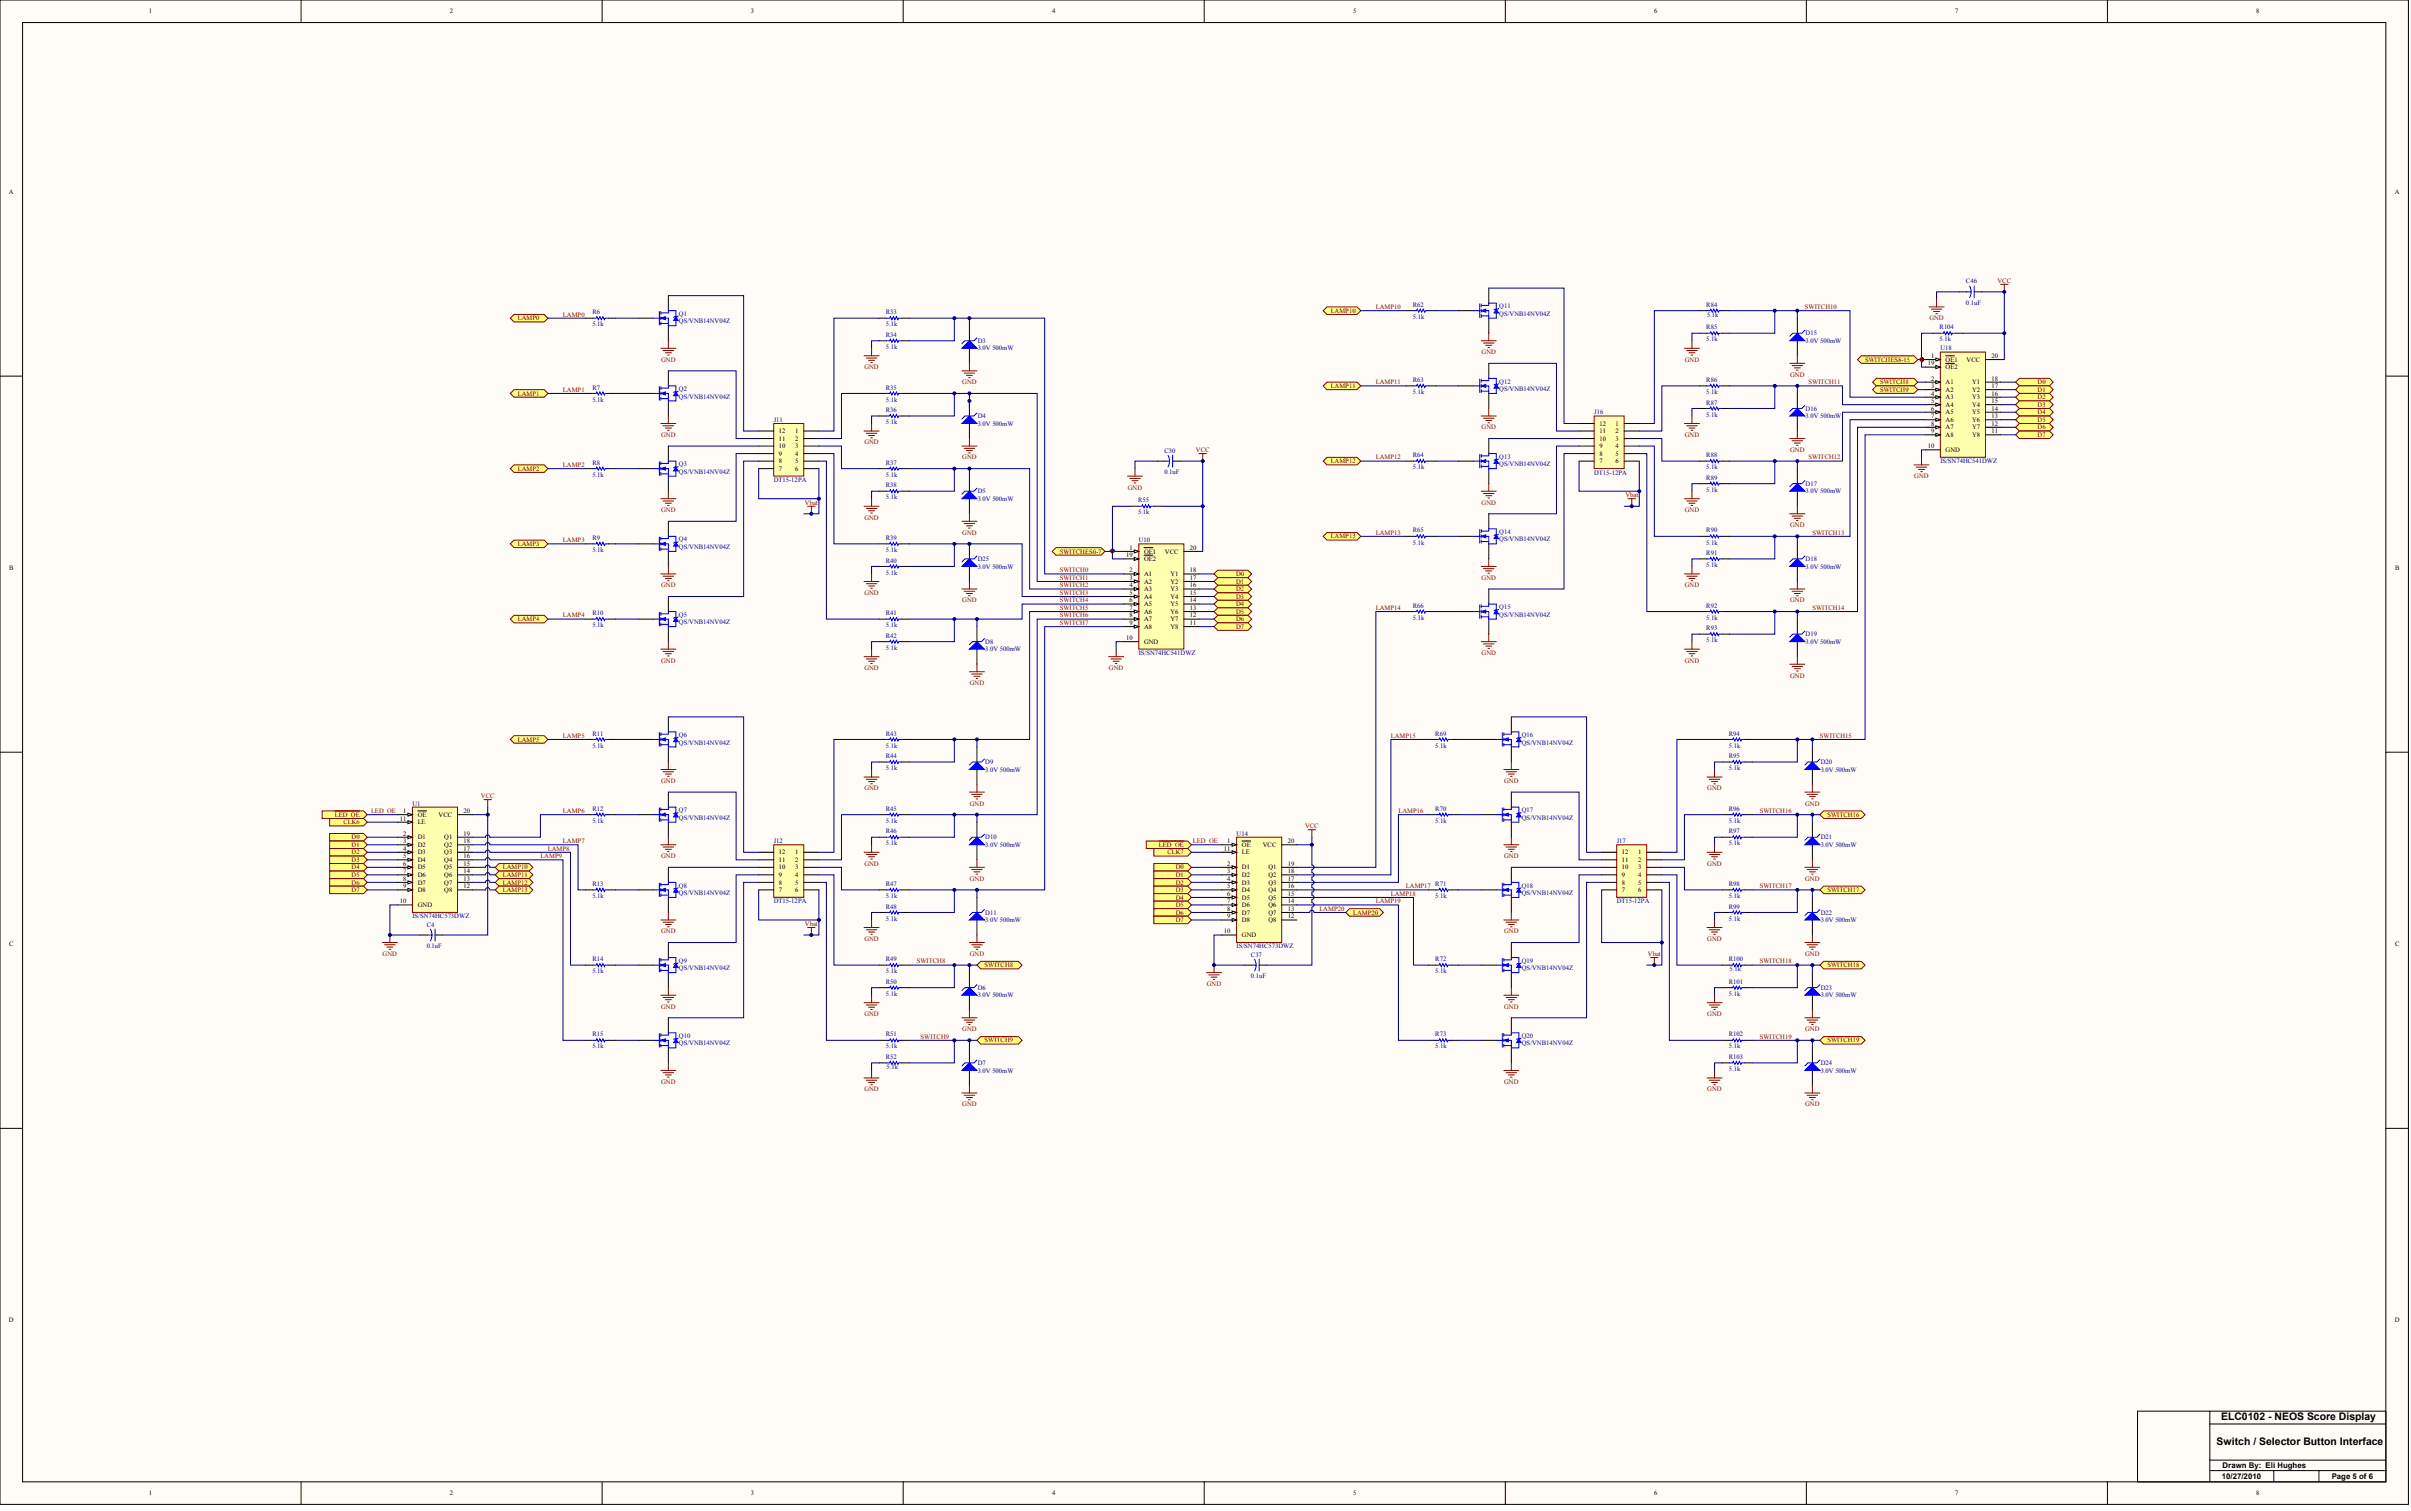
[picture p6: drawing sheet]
<svg xmlns="http://www.w3.org/2000/svg" width="1352mm" height="847mm" viewBox="0 0 1352 847" stroke-linecap="round" stroke-linejoin="round" font-family="sans-serif">
<defs><g id="words">
<g font-size="5.9">
<text x="1246" y="796">ELC0102 - NEOS Score Display</text>
<text x="1243" y="811">Switch / Selector Button Interface</text>
</g>
<g font-size="4.4">
<text x="1247" y="823">Drawn By: Eli Hughes</text>
<text x="1246" y="830">10/27/2010</text>
<text x="1308" y="830">Page 5 of 6</text>
</g>
<g font-size="3.7">
<text x="83" y="8">1</text>
<text x="252" y="8">2</text>
<text x="421" y="8">3</text>
<text x="590" y="8">4</text>
<text x="759" y="8">5</text>
<text x="928" y="8">6</text>
<text x="1097" y="8">7</text>
<text x="1265" y="8">8</text>
<text x="5" y="109">A</text>
<text x="1343" y="109">A</text>
<text x="1083" y="201">1</text>
<text x="1091" y="203">OE1</text>
<text x="1103" y="203">VCC</text>
<text x="1117" y="201">20</text>
<text x="1081" y="205">19</text>
<text x="1091" y="207">OE2</text>
<text x="1083" y="213">2</text>
<text x="1091" y="216">A1</text>
<text x="1106" y="216">Y1</text>
<text x="1117" y="213">18</text>
<text x="1083" y="218">3</text>
<text x="1083" y="222">4</text>
<text x="1091" y="220">A2</text>
<text x="1106" y="220">Y2</text>
<text x="1117" y="222">16</text>
<text x="1117" y="218">17</text>
<text x="1083" y="226">5</text>
<text x="1091" y="224">A3</text>
<text x="1106" y="224">Y3</text>
<text x="1117" y="226">15</text>
<text x="1083" y="230">6</text>
<text x="1091" y="228">A4</text>
<text x="1091" y="232">A5</text>
<text x="1106" y="232">Y5</text>
<text x="1106" y="228">Y4</text>
<text x="1117" y="230">14</text>
<text x="897" y="239">12</text>
<text x="906" y="239">1</text>
<text x="1083" y="234">7</text>
<text x="1083" y="239">8</text>
<text x="1091" y="237">A6</text>
<text x="1106" y="237">Y6</text>
<text x="1117" y="239">12</text>
<text x="1117" y="234">13</text>
<text x="437" y="243">12</text>
<text x="446" y="243">1</text>
<text x="897" y="243">11</text>
<text x="906" y="243">2</text>
<text x="1083" y="243">9</text>
<text x="1091" y="241">A7</text>
<text x="1091" y="245">A8</text>
<text x="1106" y="245">Y8</text>
<text x="1106" y="241">Y7</text>
<text x="1117" y="243">11</text>
<text x="437" y="251">10</text>
<text x="437" y="247">11</text>
<text x="446" y="247">2</text>
<text x="446" y="251">3</text>
<text x="897" y="251">9</text>
<text x="897" y="247">10</text>
<text x="906" y="247">3</text>
<text x="906" y="251">4</text>
<text x="1081" y="251">10</text>
<text x="437" y="256">9</text>
<text x="446" y="256">4</text>
<text x="897" y="256">8</text>
<text x="906" y="256">5</text>
<text x="1091" y="253">GND</text>
<text x="437" y="260">8</text>
<text x="446" y="260">5</text>
<text x="897" y="260">7</text>
<text x="906" y="260">6</text>
<text x="437" y="264">7</text>
<text x="446" y="264">6</text>
<text x="633" y="308">1</text>
<text x="642" y="310">OE1</text>
<text x="653" y="310">VCC</text>
<text x="667" y="308">20</text>
<text x="632" y="313">19</text>
<text x="642" y="315">OE2</text>
<text x="5" y="320">B</text>
<text x="633" y="321">2</text>
<text x="642" y="323">A1</text>
<text x="656" y="323">Y1</text>
<text x="667" y="321">18</text>
<text x="1343" y="320">B</text>
<text x="633" y="325">3</text>
<text x="633" y="329">4</text>
<text x="642" y="327">A2</text>
<text x="656" y="327">Y2</text>
<text x="667" y="329">16</text>
<text x="667" y="325">17</text>
<text x="633" y="334">5</text>
<text x="642" y="332">A3</text>
<text x="642" y="336">A4</text>
<text x="656" y="336">Y4</text>
<text x="656" y="332">Y3</text>
<text x="667" y="334">15</text>
<text x="633" y="338">6</text>
<text x="642" y="340">A5</text>
<text x="656" y="340">Y5</text>
<text x="667" y="338">14</text>
<text x="633" y="342">7</text>
<text x="633" y="346">8</text>
<text x="642" y="344">A6</text>
<text x="656" y="344">Y6</text>
<text x="667" y="346">12</text>
<text x="667" y="342">13</text>
<text x="633" y="350">9</text>
<text x="642" y="348">A7</text>
<text x="642" y="353">A8</text>
<text x="656" y="353">Y8</text>
<text x="656" y="348">Y7</text>
<text x="667" y="350">11</text>
<text x="632" y="359">10</text>
<text x="642" y="361">GND</text>
<text x="226" y="456">1</text>
<text x="260" y="456">20</text>
<text x="224" y="460">11</text>
<text x="234" y="458">OE</text>
<text x="246" y="458">VCC</text>
<text x="234" y="462">LE</text>
<text x="226" y="469">2</text>
<text x="226" y="473">3</text>
<text x="234" y="471">D1</text>
<text x="249" y="471">Q1</text>
<text x="260" y="473">18</text>
<text x="260" y="469">19</text>
<text x="688" y="473">1</text>
<text x="722" y="473">20</text>
<text x="226" y="477">4</text>
<text x="234" y="475">D2</text>
<text x="234" y="479">D3</text>
<text x="249" y="479">Q3</text>
<text x="249" y="475">Q2</text>
<text x="260" y="477">17</text>
<text x="437" y="479">12</text>
<text x="446" y="479">1</text>
<text x="686" y="477">11</text>
<text x="697" y="475">OE</text>
<text x="697" y="479">LE</text>
<text x="708" y="475">VCC</text>
<text x="910" y="479">12</text>
<text x="919" y="479">1</text>
<text x="226" y="481">5</text>
<text x="226" y="485">6</text>
<text x="234" y="483">D4</text>
<text x="249" y="483">Q4</text>
<text x="260" y="485">15</text>
<text x="260" y="481">16</text>
<text x="437" y="483">11</text>
<text x="446" y="483">2</text>
<text x="688" y="485">2</text>
<text x="722" y="485">19</text>
<text x="910" y="483">11</text>
<text x="919" y="483">2</text>
<text x="226" y="490">7</text>
<text x="234" y="488">D5</text>
<text x="234" y="492">D6</text>
<text x="249" y="492">Q6</text>
<text x="249" y="488">Q5</text>
<text x="260" y="490">14</text>
<text x="437" y="492">9</text>
<text x="437" y="488">10</text>
<text x="446" y="488">3</text>
<text x="446" y="492">4</text>
<text x="688" y="490">3</text>
<text x="697" y="488">D1</text>
<text x="697" y="492">D2</text>
<text x="711" y="492">Q2</text>
<text x="711" y="488">Q1</text>
<text x="722" y="490">18</text>
<text x="910" y="492">9</text>
<text x="910" y="488">10</text>
<text x="919" y="488">3</text>
<text x="919" y="492">4</text>
<text x="226" y="494">8</text>
<text x="234" y="496">D7</text>
<text x="249" y="496">Q7</text>
<text x="260" y="494">13</text>
<text x="437" y="496">8</text>
<text x="446" y="496">5</text>
<text x="688" y="494">4</text>
<text x="697" y="496">D3</text>
<text x="711" y="496">Q3</text>
<text x="722" y="494">17</text>
<text x="910" y="496">8</text>
<text x="919" y="496">5</text>
<text x="226" y="498">9</text>
<text x="234" y="500">D8</text>
<text x="249" y="500">Q8</text>
<text x="260" y="498">12</text>
<text x="437" y="500">7</text>
<text x="446" y="500">6</text>
<text x="688" y="498">5</text>
<text x="688" y="502">6</text>
<text x="697" y="500">D4</text>
<text x="711" y="500">Q4</text>
<text x="722" y="502">15</text>
<text x="722" y="498">16</text>
<text x="910" y="500">7</text>
<text x="919" y="500">6</text>
<text x="224" y="507">10</text>
<text x="234" y="509">GND</text>
<text x="688" y="507">7</text>
<text x="697" y="504">D5</text>
<text x="697" y="509">D6</text>
<text x="711" y="509">Q6</text>
<text x="711" y="504">Q5</text>
<text x="722" y="507">14</text>
<text x="688" y="511">8</text>
<text x="688" y="515">9</text>
<text x="697" y="513">D7</text>
<text x="711" y="513">Q7</text>
<text x="722" y="515">12</text>
<text x="722" y="511">13</text>
<text x="697" y="517">D8</text>
<text x="711" y="517">Q8</text>
<text x="686" y="523">10</text>
<text x="697" y="526">GND</text>
<text x="5" y="531">C</text>
<text x="1343" y="531">C</text>
<text x="5" y="742">D</text>
<text x="1343" y="742">D</text>
<text x="83" y="839">1</text>
<text x="252" y="839">2</text>
<text x="421" y="839">3</text>
<text x="590" y="839">4</text>
<text x="759" y="839">5</text>
<text x="928" y="839">6</text>
<text x="1097" y="839">7</text>
<text x="1265" y="839">8</text>
</g>
<g font-size="3.7" fill="#000080">
<text x="1103" y="159">C46</text>
<text x="792" y="172">R62</text>
<text x="841" y="173">Q11</text>
<text x="957" y="172">R84</text>
<text x="1103" y="171">0.1uF</text>
<text x="332" y="176">R6</text>
<text x="381" y="177">Q1</text>
<text x="497" y="176">R33</text>
<text x="792" y="179">5.1k</text>
<text x="841" y="177">QS/VNB14NV04Z</text>
<text x="957" y="178">5.1k</text>
<text x="332" y="183">5.1k</text>
<text x="381" y="181">QS/VNB14NV04Z</text>
<text x="497" y="183">5.1k</text>
<text x="957" y="185">R85</text>
<text x="1088" y="185">R104</text>
<text x="497" y="189">R34</text>
<text x="957" y="191">5.1k</text>
<text x="1013" y="188">D15</text>
<text x="1088" y="191">5.1k</text>
<text x="497" y="196">5.1k</text>
<text x="548" y="192">D3</text>
<text x="548" y="197">3.0V 500mW</text>
<text x="1013" y="192">3.0V 500mW</text>
<text x="1088" y="197">U18</text>
<text x="792" y="214">R63</text>
<text x="841" y="215">Q12</text>
<text x="957" y="214">R86</text>
<text x="332" y="218">R7</text>
<text x="381" y="219">Q2</text>
<text x="497" y="218">R35</text>
<text x="792" y="221">5.1k</text>
<text x="841" y="219">QS/VNB14NV04Z</text>
<text x="957" y="221">5.1k</text>
<text x="332" y="225">5.1k</text>
<text x="381" y="224">QS/VNB14NV04Z</text>
<text x="497" y="225">5.1k</text>
<text x="957" y="227">R87</text>
<text x="497" y="231">R36</text>
<text x="894" y="232">J16</text>
<text x="957" y="234">5.1k</text>
<text x="1013" y="230">D16</text>
<text x="434" y="237">J11</text>
<text x="497" y="238">5.1k</text>
<text x="548" y="234">D4</text>
<text x="548" y="239">3.0V 500mW</text>
<text x="1013" y="234">3.0V 500mW</text>
<text x="653" y="254">C30</text>
<text x="792" y="256">R64</text>
<text x="841" y="257">Q13</text>
<text x="957" y="256">R88</text>
<text x="332" y="261">R8</text>
<text x="381" y="261">Q3</text>
<text x="497" y="261">R37</text>
<text x="792" y="263">5.1k</text>
<text x="841" y="261">QS/VNB14NV04Z</text>
<text x="957" y="263">5.1k</text>
<text x="1088" y="260">IS/SN74HC541DWZ</text>
<text x="332" y="267">5.1k</text>
<text x="381" y="266">QS/VNB14NV04Z</text>
<text x="497" y="267">5.1k</text>
<text x="653" y="266">0.1uF</text>
<text x="894" y="266">DT15-12PA</text>
<text x="957" y="269">R89</text>
<text x="434" y="270">DT15-12PA</text>
<text x="497" y="273">R38</text>
<text x="957" y="276">5.1k</text>
<text x="1013" y="272">D17</text>
<text x="497" y="280">5.1k</text>
<text x="548" y="277">D5</text>
<text x="548" y="281">3.0V 500mW</text>
<text x="638" y="282">R55</text>
<text x="1013" y="277">3.0V 500mW</text>
<text x="638" y="288">5.1k</text>
<text x="792" y="299">R65</text>
<text x="841" y="299">Q14</text>
<text x="957" y="299">R90</text>
<text x="332" y="303">R9</text>
<text x="381" y="304">Q4</text>
<text x="497" y="303">R39</text>
<text x="639" y="304">U10</text>
<text x="792" y="305">5.1k</text>
<text x="841" y="304">QS/VNB14NV04Z</text>
<text x="957" y="305">5.1k</text>
<text x="332" y="310">5.1k</text>
<text x="381" y="308">QS/VNB14NV04Z</text>
<text x="497" y="310">5.1k</text>
<text x="957" y="311">R91</text>
<text x="497" y="315">R40</text>
<text x="548" y="315">D25</text>
<text x="1013" y="315">D18</text>
<text x="497" y="322">5.1k</text>
<text x="548" y="319">3.0V 500mW</text>
<text x="957" y="318">5.1k</text>
<text x="1013" y="319">3.0V 500mW</text>
<text x="792" y="341">R66</text>
<text x="841" y="342">Q15</text>
<text x="957" y="341">R92</text>
<text x="332" y="345">R10</text>
<text x="381" y="346">Q5</text>
<text x="497" y="345">R41</text>
<text x="792" y="348">5.1k</text>
<text x="841" y="346">QS/VNB14NV04Z</text>
<text x="957" y="348">5.1k</text>
<text x="332" y="352">5.1k</text>
<text x="381" y="350">QS/VNB14NV04Z</text>
<text x="497" y="352">5.1k</text>
<text x="957" y="353">R93</text>
<text x="497" y="358">R42</text>
<text x="1013" y="357">D19</text>
<text x="497" y="364">5.1k</text>
<text x="553" y="361">D8</text>
<text x="553" y="365">3.0V 500mW</text>
<text x="957" y="360">5.1k</text>
<text x="1013" y="361">3.0V 500mW</text>
<text x="639" y="367">IS/SN74HC541DWZ</text>
<text x="332" y="413">R11</text>
<text x="381" y="413">Q6</text>
<text x="497" y="413">R43</text>
<text x="805" y="413">R69</text>
<text x="854" y="413">Q16</text>
<text x="970" y="413">R94</text>
<text x="332" y="419">5.1k</text>
<text x="381" y="418">QS/VNB14NV04Z</text>
<text x="497" y="419">5.1k</text>
<text x="805" y="419">5.1k</text>
<text x="854" y="418">QS/VNB14NV04Z</text>
<text x="970" y="419">5.1k</text>
<text x="497" y="425">R44</text>
<text x="970" y="425">R95</text>
<text x="497" y="432">5.1k</text>
<text x="553" y="429">D9</text>
<text x="970" y="432">5.1k</text>
<text x="1021" y="429">D20</text>
<text x="553" y="433">3.0V 500mW</text>
<text x="1021" y="433">3.0V 500mW</text>
<text x="231" y="452">U1</text>
<text x="332" y="455">R12</text>
<text x="381" y="456">Q7</text>
<text x="497" y="455">R45</text>
<text x="805" y="455">R70</text>
<text x="854" y="456">Q17</text>
<text x="970" y="455">R96</text>
<text x="332" y="461">5.1k</text>
<text x="381" y="460">QS/VNB14NV04Z</text>
<text x="497" y="461">5.1k</text>
<text x="805" y="461">5.1k</text>
<text x="854" y="460">QS/VNB14NV04Z</text>
<text x="970" y="461">5.1k</text>
<text x="497" y="467">R46</text>
<text x="970" y="467">R97</text>
<text x="434" y="473">J12</text>
<text x="553" y="471">D10</text>
<text x="694" y="469">U14</text>
<text x="907" y="473">J17</text>
<text x="1021" y="471">D21</text>
<text x="497" y="474">5.1k</text>
<text x="553" y="475">3.0V 500mW</text>
<text x="970" y="474">5.1k</text>
<text x="1021" y="475">3.0V 500mW</text>
<text x="332" y="497">R13</text>
<text x="381" y="498">Q8</text>
<text x="497" y="497">R47</text>
<text x="805" y="497">R71</text>
<text x="854" y="498">Q18</text>
<text x="970" y="497">R98</text>
<text x="332" y="504">5.1k</text>
<text x="381" y="502">QS/VNB14NV04Z</text>
<text x="497" y="504">5.1k</text>
<text x="805" y="504">5.1k</text>
<text x="854" y="502">QS/VNB14NV04Z</text>
<text x="970" y="504">5.1k</text>
<text x="434" y="507">DT15-12PA</text>
<text x="497" y="510">R48</text>
<text x="907" y="507">DT15-12PA</text>
<text x="970" y="510">R99</text>
<text x="231" y="515">IS/SN74HC573DWZ</text>
<text x="553" y="513">D11</text>
<text x="1021" y="513">D22</text>
<text x="239" y="520">C4</text>
<text x="497" y="516">5.1k</text>
<text x="553" y="517">3.0V 500mW</text>
<text x="970" y="516">5.1k</text>
<text x="1021" y="517">3.0V 500mW</text>
<text x="239" y="531">0.1uF</text>
<text x="694" y="532">IS/SN74HC573DWZ</text>
<text x="332" y="539">R14</text>
<text x="381" y="540">Q9</text>
<text x="497" y="539">R49</text>
<text x="702" y="537">C37</text>
<text x="805" y="539">R72</text>
<text x="854" y="540">Q19</text>
<text x="970" y="539">R100</text>
<text x="332" y="546">5.1k</text>
<text x="381" y="544">QS/VNB14NV04Z</text>
<text x="497" y="546">5.1k</text>
<text x="805" y="546">5.1k</text>
<text x="854" y="544">QS/VNB14NV04Z</text>
<text x="970" y="545">5.1k</text>
<text x="497" y="552">R50</text>
<text x="702" y="548">0.1uF</text>
<text x="970" y="552">R101</text>
<text x="548" y="555">D6</text>
<text x="1021" y="555">D23</text>
<text x="497" y="558">5.1k</text>
<text x="548" y="559">3.0V 500mW</text>
<text x="970" y="558">5.1k</text>
<text x="1021" y="559">3.0V 500mW</text>
<text x="332" y="581">R15</text>
<text x="497" y="581">R51</text>
<text x="805" y="581">R73</text>
<text x="970" y="581">R102</text>
<text x="332" y="588">5.1k</text>
<text x="381" y="582">Q10</text>
<text x="381" y="586">QS/VNB14NV04Z</text>
<text x="497" y="588">5.1k</text>
<text x="805" y="588">5.1k</text>
<text x="854" y="582">Q20</text>
<text x="854" y="586">QS/VNB14NV04Z</text>
<text x="970" y="588">5.1k</text>
<text x="497" y="594">R52</text>
<text x="970" y="594">R103</text>
<text x="497" y="599">5.1k</text>
<text x="548" y="597">D7</text>
<text x="1021" y="597">D24</text>
<text x="548" y="601">3.0V 500mW</text>
<text x="970" y="601">5.1k</text>
<text x="1021" y="601">3.0V 500mW</text>
</g>
<g font-size="3.7" fill="#800000">
<text x="1120" y="159">VCC</text>
<text x="772" y="173">LAMP10</text>
<text x="1012" y="173">SWITCH10</text>
<text x="290" y="180">LAMP0</text>
<text x="316" y="178">LAMP0</text>
<text x="746" y="175">LAMP10</text>
<text x="1082" y="180">GND</text>
<text x="371" y="203">GND</text>
<text x="831" y="199">GND</text>
<text x="945" y="203">GND</text>
<text x="1046" y="203">SWITCHES8-15</text>
<text x="485" y="207">GND</text>
<text x="540" y="216">GND</text>
<text x="772" y="216">LAMP11</text>
<text x="1004" y="211">GND</text>
<text x="1014" y="216">SWITCH11</text>
<text x="1054" y="216">SWITCH8</text>
<text x="1143" y="216">D0</text>
<text x="290" y="222">LAMP1</text>
<text x="316" y="220">LAMP1</text>
<text x="746" y="218">LAMP11</text>
<text x="1054" y="220">SWITCH9</text>
<text x="1143" y="220">D1</text>
<text x="1143" y="224">D2</text>
<text x="1143" y="228">D3</text>
<text x="1143" y="232">D4</text>
<text x="1143" y="237">D5</text>
<text x="371" y="245">GND</text>
<text x="831" y="241">GND</text>
<text x="945" y="245">GND</text>
<text x="1143" y="241">D6</text>
<text x="1143" y="245">D7</text>
<text x="485" y="249">GND</text>
<text x="540" y="258">GND</text>
<text x="671" y="253">VCC</text>
<text x="772" y="258">LAMP12</text>
<text x="1004" y="253">GND</text>
<text x="1014" y="258">SWITCH12</text>
<text x="316" y="262">LAMP2</text>
<text x="746" y="260">LAMP12</text>
<text x="290" y="264">LAMP2</text>
<text x="1074" y="268">GND</text>
<text x="633" y="275">GND</text>
<text x="912" y="279">Vbat</text>
<text x="371" y="287">GND</text>
<text x="451" y="283">Vbat</text>
<text x="831" y="283">GND</text>
<text x="945" y="287">GND</text>
<text x="485" y="291">GND</text>
<text x="540" y="300">GND</text>
<text x="772" y="300">LAMP13</text>
<text x="1004" y="296">GND</text>
<text x="1016" y="300">SWITCH13</text>
<text x="316" y="304">LAMP3</text>
<text x="746" y="302">LAMP13</text>
<text x="290" y="306">LAMP3</text>
<text x="594" y="310">SWITCHES0-7</text>
<text x="594" y="321">SWITCH0</text>
<text x="693" y="323">D0</text>
<text x="371" y="329">GND</text>
<text x="594" y="325">SWITCH1</text>
<text x="594" y="329">SWITCH2</text>
<text x="693" y="327">D1</text>
<text x="831" y="325">GND</text>
<text x="945" y="329">GND</text>
<text x="485" y="334">GND</text>
<text x="594" y="334">SWITCH3</text>
<text x="693" y="332">D2</text>
<text x="693" y="336">D3</text>
<text x="540" y="338">GND</text>
<text x="594" y="338">SWITCH4</text>
<text x="693" y="340">D4</text>
<text x="1004" y="338">GND</text>
<text x="316" y="346">LAMP4</text>
<text x="594" y="342">SWITCH5</text>
<text x="594" y="346">SWITCH6</text>
<text x="693" y="344">D5</text>
<text x="772" y="342">LAMP14</text>
<text x="1016" y="342">SWITCH14</text>
<text x="290" y="348">LAMP4</text>
<text x="594" y="350">SWITCH7</text>
<text x="693" y="348">D6</text>
<text x="693" y="353">D7</text>
<text x="371" y="372">GND</text>
<text x="831" y="367">GND</text>
<text x="945" y="372">GND</text>
<text x="485" y="376">GND</text>
<text x="622" y="376">GND</text>
<text x="1004" y="380">GND</text>
<text x="544" y="384">GND</text>
<text x="316" y="414">LAMP5</text>
<text x="780" y="414">LAMP15</text>
<text x="1021" y="414">SWITCH15</text>
<text x="290" y="416">LAMP5</text>
<text x="371" y="439">GND</text>
<text x="485" y="443">GND</text>
<text x="844" y="439">GND</text>
<text x="958" y="443">GND</text>
<text x="270" y="448">VCC</text>
<text x="208" y="456">LED_OE</text>
<text x="316" y="456">LAMP6</text>
<text x="544" y="452">GND</text>
<text x="784" y="456">LAMP16</text>
<text x="987" y="456">SWITCH16</text>
<text x="1012" y="452">GND</text>
<text x="188" y="458">LED_OE</text>
<text x="1025" y="458">SWITCH16</text>
<text x="193" y="462">CLK6</text>
<text x="732" y="464">VCC</text>
<text x="197" y="471">D0</text>
<text x="316" y="473">LAMP7</text>
<text x="669" y="473">LED_OE</text>
<text x="197" y="475">D1</text>
<text x="197" y="479">D2</text>
<text x="307" y="477">LAMP8</text>
<text x="650" y="475">LED_OE</text>
<text x="655" y="479">CLK7</text>
<text x="197" y="483">D3</text>
<text x="303" y="481">LAMP9</text>
<text x="371" y="481">GND</text>
<text x="485" y="485">GND</text>
<text x="844" y="481">GND</text>
<text x="958" y="485">GND</text>
<text x="197" y="488">D4</text>
<text x="197" y="492">D5</text>
<text x="282" y="488">LAMP10</text>
<text x="282" y="492">LAMP11</text>
<text x="659" y="488">D0</text>
<text x="659" y="492">D1</text>
<text x="197" y="496">D6</text>
<text x="282" y="496">LAMP12</text>
<text x="544" y="494">GND</text>
<text x="659" y="496">D2</text>
<text x="1012" y="494">GND</text>
<text x="197" y="500">D7</text>
<text x="282" y="500">LAMP13</text>
<text x="659" y="500">D3</text>
<text x="780" y="502">LAMP18</text>
<text x="789" y="498">LAMP17</text>
<text x="987" y="498">SWITCH17</text>
<text x="1025" y="500">SWITCH17</text>
<text x="659" y="504">D4</text>
<text x="659" y="509">D5</text>
<text x="772" y="507">LAMP19</text>
<text x="659" y="513">D6</text>
<text x="740" y="511">LAMP20</text>
<text x="759" y="513">LAMP20</text>
<text x="451" y="519">Vbat</text>
<text x="659" y="517">D7</text>
<text x="371" y="523">GND</text>
<text x="485" y="528">GND</text>
<text x="844" y="523">GND</text>
<text x="958" y="528">GND</text>
<text x="215" y="536">GND</text>
<text x="544" y="536">GND</text>
<text x="924" y="536">Vbat</text>
<text x="1012" y="536">GND</text>
<text x="514" y="540">SWITCH8</text>
<text x="552" y="542">SWITCH8</text>
<text x="987" y="540">SWITCH18</text>
<text x="1025" y="542">SWITCH18</text>
<text x="677" y="553">GND</text>
<text x="371" y="566">GND</text>
<text x="485" y="570">GND</text>
<text x="844" y="566">GND</text>
<text x="958" y="570">GND</text>
<text x="540" y="578">GND</text>
<text x="1012" y="578">GND</text>
<text x="516" y="583">SWITCH9</text>
<text x="552" y="585">SWITCH9</text>
<text x="987" y="583">SWITCH19</text>
<text x="1025" y="585">SWITCH19</text>
<text x="371" y="608">GND</text>
<text x="844" y="608">GND</text>
<text x="485" y="612">GND</text>
<text x="958" y="612">GND</text>
<text x="540" y="620">GND</text>
<text x="1012" y="620">GND</text>
</g>
</g></defs>
<g fill="#fffcf8" stroke="#000" stroke-width=".56">
<path d="M0 0h1351v844h-1351z"/>
<path d="M13 13h1325v818h-1325z"/>
</g>
<g fill="none" stroke="#000" stroke-width=".56">
<path d="M169 0v13M338 0v13M507 0v13M675 0v13M844 0v13M1013 0v13M1182 0v13M328 178h5M341 178h4M358 178h8M375 166v8M493 178h4"/>
<path d="M506 178h4M375 183v8M493 191h4M506 191h4M0 211h13M375 208v8M1338 211h13M328 221h5M341 221h4M358 221h8M375 225v8M493 221h4"/>
<path d="M493 233h4M506 221h4M506 233h4M375 250v9M328 263h5M341 263h4M358 263h8M375 267v8M493 263h4M493 275h4M506 263h4M506 275h4"/>
<path d="M375 292v9M328 305h5M341 305h4M358 305h8M375 309v9M493 305h4M493 318h4M506 305h4M506 318h4M375 335v8M328 347h5M341 347h4"/>
<path d="M358 347h8M375 351v9M493 347h4M493 360h4M506 347h4M506 360h4M0 422h13M1338 422h13M0 633h13M1338 633h13M169 831v13M338 831v13"/>
<path d="M507 831v13M675 831v13M844 831v13M1013 831v13M1182 831v13"/>
</g>
<g fill="#000080" stroke="#000080" stroke-width=".56">
<circle cx="624" cy="309" r=".8"/>
<circle cx="1078" cy="202" r=".8"/>
</g>
<g fill="none" stroke="#00f" stroke-width=".56">
<path d="M333 178h1h1l1 1v-1l1 1 1-1 1 1v-1h2M366 178h4M370 175v7M371 175h4v-1h4v4M371 178h4v5h4v-3M371 175v1M371 178v1M380 177l-2 1M497 178h2l1 1 1-1 1 1 1-1 1 1v-1h2M371 181h4M371 181v1M497 191h2v-1l1 2 1-2 1 2 1-2 1 2v-1h2"/>
<path d="M370 217v7M371 218h4v-2h4v4M371 217v2M371 220v1M380 219l-2 1M333 221h1l1-1 1 1v-1l1 1 1-1 1 1h2M366 221h4M371 221h4v4h4v-3M371 223v1M371 224h4M497 221h2v-1l1 1 1-1 1 1 1-1 1 1h2M497 233h2v-1l1 2 1-2 1 2 1-2 1 2v-1h2"/>
<path d="M370 259v8M371 260h4v-1h4v3M371 259v2M333 263h1l1-1 1 2v-2l1 2 1-2 1 2v-1h2M366 263h4M371 263h4v4h4v-3M371 262v2M371 265v2M371 266h4M380 262h-2M497 263h2v-1l1 2 1-2 1 2 1-2 1 2v-1h2M497 275h2l1 1 1-1 1 1 1-1 1 1v-1h2"/>
<path d="M333 305h1l1-1 1 2v-2l1 2 1-2 1 2v-1h2M366 305h4M370 301v8M371 302h4v-1h4v3M371 305h4v4h4v-3M371 301v2M371 304v2M371 307v2M371 308h4M380 304l-2 1M497 305h2v-1l1 2 1-2 1 2 1-2 1 2v-1h2M497 318h2v-1l1 2 1-2 1 2 1-2 1 2v-1h2"/>
<path d="M333 347h1l1-1 1 2v-2l1 2 1-2 1 2v-1h2M366 347h4M370 343v8M371 344h4v-1h4v3M371 347h4v4h4v-3M371 343v2M371 346v2M371 349v2M371 350h4M380 346l-2 1M497 347h2v-1l1 2 1-2 1 2 1-2 1 2v-1h2M497 360h2v-1l1 2 1-2 1 2 1-2 1 2v-1h2"/>
</g>
<g fill="#00f" stroke="#00f" stroke-width=".56">
<path d="M371 178h2v1z"/>
<path d="M379 178l1 2h-2z"/>
<path d="M371 221l2-1v1z"/>
<path d="M379 220l1 2h-2z"/>
<path d="M371 263l2-1v2z"/>
<path d="M379 262l1 2h-2z"/>
<path d="M371 305l2-1v2z"/>
<path d="M379 304l1 2h-2z"/>
<path d="M371 347l2-1v2z"/>
<path d="M379 346l1 2h-2z"/>
</g>
<g fill="none" stroke="#800000" stroke-width=".56">
<path d="M371 195h8M372 197h6M373 198h4M374 199h1M375 191v4M485 200h8M489 195v5M486 201h6M487 202h4M488 203h1M371 238h8M372 239h6"/>
<path d="M375 233v5M489 238v4M373 240h4M374 241h1M485 242h8M486 243h6M487 244h4M488 246h1M371 280h8M375 275v5M489 280v4M372 281h6"/>
<path d="M373 282h4M374 283h1M485 284h8M486 285h6M487 286h4M488 288h1M375 318v4M371 322h8M372 323h6M373 324h4M374 326h1M485 326h8"/>
<path d="M486 327h6M487 329h4M488 330h1M489 322v4M375 360v4M371 364h8M372 365h6M373 367h4M374 368h1M485 368h8M486 370h6M487 371h4"/>
<path d="M488 372h1M489 364v4"/>
</g>
<g fill="none" stroke="#000080" stroke-width=".56">
<path d="M345 178h13M535 178v13h-25M493 191h-4v4M345 221h13M493 233h-4v5M535 221v12h-25M345 263h13M493 275h-4v5M535 263v12h-25M345 305h13M493 318h-4v4M535 305v13h-25"/>
<path d="M345 347h13M493 360h-4v4M535 347v13h-25"/>
</g>
<g fill="#ffff80" stroke="#800000" stroke-width=".56">
<path d="M286 178l2-2h17l2 2-2 3h-17z" fill-rule="evenodd"/>
<path d="M286 221l2-2h17l2 2-2 2h-17z" fill-rule="evenodd"/>
<path d="M286 263l2-2h17l2 2-2 2h-17z" fill-rule="evenodd"/>
<path d="M286 305l2-2h17l2 2-2 2h-17z" fill-rule="evenodd"/>
</g>
<path d="M434 238h17v29h-17z" fill="#ffffb0" stroke="#800000" stroke-width=".56"/>
<g fill="none" stroke="#000" stroke-width=".56">
<path d="M425 242h9M425 246h9M425 250h9M425 254h9M425 259h9M451 242h8M451 246h8M451 250h8M451 254h8M451 259h8M425 263h9M451 263h8"/>
<path d="M328 415h5M341 415h4M358 415h8M375 402v8M375 419v8M493 415h4M506 415h4M493 427h4M506 427h4M328 457h5M341 457h4M358 457h8"/>
<path d="M375 444v9M493 457h4M506 457h4M375 461v9M493 470h4M506 470h4M328 499h5M341 499h4M358 499h8M375 486v9M493 499h4M506 499h4"/>
<path d="M375 503v9M493 512h4M506 512h4M375 529v8M328 541h5M341 541h4M358 541h8M375 545v9M493 541h4M506 541h4M375 571v8M328 583h5"/>
<path d="M341 583h4M358 583h8M375 588v8"/>
</g>
<g fill="none" stroke="#000080" stroke-width=".56">
<path d="M375 166h42v76h8M493 178h-25v64h-9M375 208h38v38h12M493 221h-21v25h-13M375 250h50M425 254h-12v38h-38M425 259h-8v76h-42M459 250h13v13h21M459 254h9v51h25M459 259h4v88h30M425 263v17h34v-17M459 280v8h-8"/>
<path d="M345 415h13M535 415v12h-25M493 427h-4v5M345 457h13M535 457v13h-25M493 470h-4v4M345 499h13M535 499v13h-25M493 512h-4v4M345 541h13M345 583h13"/>
</g>
<g fill="none" stroke="#00f" stroke-width=".56">
<path d="M333 415h1l1-1 1 2v-2l1 2 1-2 1 2v-1h2M366 415h4M370 411v7M371 412h4v-2h4v4M371 415h4v4h4v-3M371 418h4M371 411v2M371 414v2M371 417v1M380 413l-2 1M497 415h2v-1l1 2 1-2 1 2 1-2 1 2v-1h2M497 427h2v-1l1 2 1-2 1 2 1-2 1 2v-1h2"/>
<path d="M333 457h1l1-1 1 2v-2l1 2 1-2 1 2v-1h2M366 457h4M370 453v8M371 454h4v-1h4v3M371 457h4v4h4v-3M371 453v2M371 456v2M371 459v2M371 460h4M380 456h-2M497 457h2v-1l1 2 1-2 1 2 1-2 1 2v-1h2M497 470h2v-1l1 1 1-1 1 1 1-1 1 1h2"/>
<path d="M333 499h1l1-1 1 2v-2l1 2 1-2 1 2v-1h2M366 499h4M370 495v8M371 496h4v-1h4v3M371 499h4v4h4v-3M371 495v2M371 498v2M380 498l-2 1M497 499h2v-1l1 2 1-2 1 2 1-2 1 2v-1h2M371 501v2M371 502h4M497 512h2v-1l1 2 1-2 1 2 1-2 1 2v-1h2"/>
<path d="M370 537v8M371 538h4v-1h4v3M371 537v2M380 540l-2 1M333 541h1l1-1 1 2v-2l1 2 1-2 1 2v-1h2M366 541h4M371 541h4v4h4v-2M371 540v2M371 543v2M371 544h4M497 541h2v-1l1 2 1-2 1 2 1-2 1 2v-1h2M370 580v7"/>
<path d="M371 580v1M333 583h1h1l1 1v-1l1 1 1-1 1 1v-1h2M366 583h4M371 580h4v-1h4v4M371 583h4v5h4v-3M371 583v1M371 586v1M371 586h4M380 582l-2 1"/>
</g>
<g fill="#00f" stroke="#00f" stroke-width=".56">
<path d="M371 415l2-1v2z"/>
<path d="M379 414l1 2h-2z"/>
<path d="M371 457l2-1v2z"/>
<path d="M379 456l1 2h-2z"/>
<path d="M371 499l2-1v2z"/>
<path d="M379 498l1 2h-2z"/>
<path d="M371 541l2-1v2z"/>
<path d="M379 540l1 3h-2z"/>
<path d="M371 583h2v1z"/>
<path d="M379 583l1 2h-2z"/>
</g>
<g fill="none" stroke="#800000" stroke-width=".56">
<path d="M371 432h8M372 433h6M373 434h4M374 435h1M375 427v5M485 436h8M486 437h6M487 438h4M488 440h1M489 432v4M371 474h8M372 475h6"/>
<path d="M373 476h4M374 478h1M375 470v4M485 478h8M486 479h6M489 474v4M487 480h4M488 482h1M371 516h8M372 517h6M373 518h4M374 520h1"/>
<path d="M375 512v4M489 516v4M485 520h8M486 521h6M487 523h4M488 524h1M371 558h8M372 559h6M375 554v4M373 561h4M374 562h1M375 596v4"/>
<path d="M371 600h8M372 602h6M373 603h4M374 604h1"/>
</g>
<path d="M548 541l2-2h21l2 2-2 2h-21z" fill-rule="evenodd" fill="#ffff80" stroke="#800000" stroke-width=".56"/>
<path d="M493 554h-4v4M510 541h38M535 541v13h-25" fill="none" stroke="#000080" stroke-width=".56"/>
<path d="M493 554h4M506 554h4M493 583h4M506 583h4" fill="none" stroke="#000" stroke-width=".56"/>
<path d="M497 554h2v-1l1 2 1-2 1 2 1-2 1 2v-1h2M497 583h2l1 1 1-1 1 1 1-1 1 1v-1h2" fill="none" stroke="#00f" stroke-width=".56"/>
<path d="M489 558v4M485 562h8M486 564h6M487 565h4M488 566h1" fill="none" stroke="#800000" stroke-width=".56"/>
<path d="M548 583l2-2h21l2 2-2 3h-21z" fill-rule="evenodd" fill="#ffff80" stroke="#800000" stroke-width=".56"/>
<path d="M493 596h-4v4M510 583h38M535 583v13h-25" fill="none" stroke="#000080" stroke-width=".56"/>
<path d="M493 596h4M506 596h4" fill="none" stroke="#000" stroke-width=".56"/>
<path d="M497 596h2v-1l1 2 1-2 1 2 1-2 1 2v-1h2" fill="none" stroke="#00f" stroke-width=".56"/>
<path d="M485 605h8M486 606h6M487 607h4M488 608h1M489 600v5" fill="none" stroke="#800000" stroke-width=".56"/>
<path d="M434 474h17v29h-17z" fill="#ffffb0" stroke="#800000" stroke-width=".56"/>
<g fill="none" stroke="#000" stroke-width=".56">
<path d="M789 174h4M801 174h4M818 174h9M835 162v8M835 178v9M953 174h4M966 174h4M953 187h4M966 187h4M789 216h4M801 216h4M818 216h9"/>
<path d="M835 204v8M953 216h4M966 216h4M835 221v8M953 229h4M966 229h4M789 259h4M801 259h4M818 259h9M835 246v8M953 259h4M966 259h4"/>
<path d="M835 263v8M953 271h4M966 271h4M835 288v9M789 301h4M801 301h4M818 301h9M835 305v8M953 301h4M953 313h4M966 301h4M966 313h4"/>
<path d="M835 330v9M789 343h4M801 343h4M818 343h9M835 347v9M953 343h4M953 356h4M966 343h4M966 356h4M425 478h9M451 478h8M425 482h9"/>
<path d="M425 486h9M425 491h9M425 495h9M425 499h9M451 482h8M451 486h8M451 491h8M451 495h8M451 499h8"/>
</g>
<g fill="none" stroke="#000080" stroke-width=".56">
<path d="M805 174h13M995 174v13h-25M953 187h-4v4M805 216h13M995 216v13h-25M953 229h-4v4M805 259h13M995 259v12h-25M953 271h-4v4M805 301h13M953 313h-4v5M995 301v12h-25"/>
<path d="M805 343h13M953 356h-4v4M995 343v13h-25M375 402h42v76h8M493 415h-25v63h-9M375 444h38v38h12M493 457h-21v25h-13M375 486h50M425 491h-12v38h-38M425 495h-8v76h-42M425 499v17h34v-17M459 486h13v13h21"/>
<path d="M459 491h9v50h25M459 495h4v88h30M459 516v8h-8"/>
</g>
<g fill="none" stroke="#00f" stroke-width=".56">
<path d="M793 174h1l1-1 1 2 1-2v2l1-2 1 2v-1h2M827 174h3M830 170v8M831 171h4v-1h4v3M831 174h4v4h4v-3M831 177h4M831 170v2M831 173v2M831 176v2M840 173l-2 1M957 174h2v-1l1 2 1-2 1 2 1-2 1 2v-1h2M957 187h2v-1l1 2 1-2 1 2 1-2 1 2v-1h2"/>
<path d="M793 216h1h1l1 1 1-1v1l1-1 1 1v-1h2M827 216h3M830 213v7M831 213h4v-1h4v4M831 216h4v5h4v-3M831 213v1M831 216v1M831 219v1M831 219h4M840 215l-2 1M957 216h2l1 1 1-1 1 1 1-1 1 1v-1h2M957 229h2v-1l1 2 1-2 1 2 1-2 1 2v-1h2"/>
<path d="M793 259h1l1-1 1 1 1-1v1l1-1 1 1h2M827 259h3M830 255v7M831 256h4v-2h4v4M831 259h4v4h4v-3M831 255v1M831 258v1M840 257l-2 1M957 259h2v-1l1 1 1-1 1 1 1-1 1 1h2M831 261v1M831 262h4M957 271h2v-1l1 2 1-2 1 2 1-2 1 2v-1h2"/>
<path d="M830 297v8M831 298h4v-1h4v3M831 297v2M831 300v2M840 300h-2M793 301h1l1-1 1 2 1-2v2l1-2 1 2v-1h2M827 301h3M831 301h4v4h4v-3M831 303v2M831 304h4M957 301h2v-1l1 2 1-2 1 2 1-2 1 2v-1h2M957 313h2l1 1 1-1 1 1 1-1 1 1v-1h2"/>
<path d="M830 339v8M831 339v2M793 343h1l1-1 1 2 1-2v2l1-2 1 2v-1h2M827 343h3M831 340h4v-1h4v3M831 343h4v4h4v-3M831 342v2M831 345v2M831 346h4M840 342l-2 1M957 343h2v-1l1 2 1-2 1 2 1-2 1 2v-1h2M957 356h2v-1l1 1 1-1 1 1 1-1 1 1h2"/>
</g>
<g fill="#00f" stroke="#00f" stroke-width=".56">
<path d="M831 174l2-1v2z"/>
<path d="M839 173l1 2h-2z"/>
<path d="M831 216h2v1z"/>
<path d="M839 216l1 2h-2z"/>
<path d="M831 259l2-1v1z"/>
<path d="M839 258l1 2h-2z"/>
<path d="M831 301l2-1v2z"/>
<path d="M839 300l1 2h-2z"/>
<path d="M831 343l2-1v2z"/>
<path d="M839 342l1 2h-2z"/>
</g>
<g fill="none" stroke="#800000" stroke-width=".56">
<path d="M831 191h8M832 192h6M833 194h4M835 195h.1M835 187v4M945 195h8M946 197h6M947 198h4M949 199h.1M949 191v4M831 233h8M832 235h6"/>
<path d="M833 236h4M835 237h.1M835 229v4M945 238h8M946 239h6M949 233v5M947 240h4M949 241h.1M831 275h8M832 277h6M833 278h4M835 279h.1"/>
<path d="M835 271v4M945 280h8M949 275v5M946 281h6M947 282h4M949 283h.1M831 318h8M832 319h6M835 313v5M949 318v4M833 320h4M835 321h.1"/>
<path d="M945 322h8M946 323h6M947 324h4M949 326h.1M831 360h8M835 356v4M949 360v4M832 361h6M833 362h4M835 364h.1M945 364h8M946 365h6"/>
<path d="M947 367h4M949 368h.1"/>
</g>
<path d="M894 233h17v30h-17z" fill="#ffffb0" stroke="#800000" stroke-width=".56"/>
<g fill="none" stroke="#000" stroke-width=".56">
<path d="M886 238h8M911 238h8M886 242h8M886 246h8M886 250h8M886 254h8M886 259h8M911 242h8M911 246h8M911 250h8M911 254h8M911 259h8"/>
<path d="M801 415h4M814 415h4M831 415h8M848 402v8M848 419v8M966 415h4M978 415h5M966 427h4M978 427h5M801 457h4M814 457h4M831 457h8"/>
<path d="M848 444v9M966 457h4M978 457h5M848 461v9M801 499h4M814 499h4M831 499h8M848 486v9M848 503v9M848 529v8M801 541h4M814 541h4"/>
<path d="M831 541h8M848 545v9M848 571v8M801 583h4M814 583h4M831 583h8M848 588v8"/>
</g>
<g fill="none" stroke="#000080" stroke-width=".56">
<path d="M835 162h42v76h9M953 174h-25v64h-9M835 204h38v38h13M953 216h-21v26h-13M835 246h51M886 250h-13v38h-38M886 254h-9v76h-42M886 259v16h33v-16M919 246h13v13h21M919 250h9v51h25M919 254h5v89h29M919 275v9h-8"/>
<path d="M818 415h13M1008 415v12h-25M966 427h-4v5M818 457h13M818 499h13M818 541h13M818 583h13"/>
</g>
<g fill="none" stroke="#00f" stroke-width=".56">
<path d="M805 415h2l1-1v2l1-2 1 2 1-2 1 2v-1h2M839 415h4M843 411v7M843 412h5v-2h4v4M843 415h5v4h4v-3M843 418h5M843 411v2M843 414v2M843 417v1M853 413l-2 1M970 415h2v-1l1 2 1-2 1 2 1-2v2l1-1h1M970 427h2v-1l1 2 1-2 1 2 1-2v2l1-1h1"/>
<path d="M805 457h2l1-1v2l1-2 1 2 1-2 1 2v-1h2M839 457h4M843 453v8M843 454h5v-1h4v3M843 457h5v4h4v-3M843 453v2M843 456v2M843 459v2M843 460h5M853 456h-2M970 457h2v-1l1 2 1-2 1 2 1-2v2l1-1h1M805 499h2l1-1v2l1-2 1 2 1-2 1 2v-1h2"/>
<path d="M839 499h4M843 495v8M843 496h5v-1h4v3M843 499h5v4h4v-3M843 495v2M843 498v2M853 498l-2 1M843 501v2M843 502h5M843 537v8M843 538h5v-1h4v3M843 537v2"/>
<path d="M853 540l-2 1M805 541h2l1-1v2l1-2 1 2 1-2 1 2v-1h2M839 541h4M843 541h5v4h4v-2M843 540v2M843 543v2M843 544h5M843 580v7M843 580v1M805 583h2h1v1l1-1 1 1 1-1 1 1v-1h2M839 583h4M843 580h5v-1h4v4"/>
<path d="M843 583h5v5h4v-3M843 583v1M843 586v1M843 586h5M853 582l-2 1"/>
</g>
<g fill="#00f" stroke="#00f" stroke-width=".56">
<path d="M843 415l3-1v2z"/>
<path d="M852 414l1 2h-2z"/>
<path d="M843 457l3-1v2z"/>
<path d="M852 456l1 2h-2z"/>
<path d="M843 499l3-1v2z"/>
<path d="M852 498l1 2h-2z"/>
<path d="M843 541l3-1v2z"/>
<path d="M852 540l1 3h-2z"/>
<path d="M843 583h3v1z"/>
<path d="M852 583l1 2h-2z"/>
</g>
<g fill="none" stroke="#800000" stroke-width=".56">
<path d="M843 432h9M845 433h6M846 434h3M847 435h1M848 427v5M957 436h9M959 437h6M960 438h3M961 440h1M962 432v4M843 474h9M845 475h6"/>
<path d="M846 476h3M847 478h1M848 470v4M843 516h9M845 517h6M846 518h3M847 520h1M848 512v4M843 558h9M845 559h6M848 554v4M846 561h3"/>
<path d="M847 562h1M848 596v4M843 600h9M845 602h6M846 603h3M847 604h1"/>
</g>
<path d="M1021 457l2-2h21l2 2-2 2h-21z" fill-rule="evenodd" fill="#ffff80" stroke="#800000" stroke-width=".56"/>
<path d="M983 457h38M1008 457v13h-25M966 470h-4v4" fill="none" stroke="#000080" stroke-width=".56"/>
<path d="M966 470h4M978 470h5M966 499h4M978 499h5" fill="none" stroke="#000" stroke-width=".56"/>
<path d="M970 470h2v-1l1 1 1-1 1 1 1-1v1h1h1M970 499h2v-1l1 2 1-2 1 2 1-2v2l1-1h1" fill="none" stroke="#00f" stroke-width=".56"/>
<path d="M957 478h9M959 479h6M962 474v4M960 480h3M961 482h1" fill="none" stroke="#800000" stroke-width=".56"/>
<path d="M1021 499l2-2h21l2 2-2 2h-21z" fill-rule="evenodd" fill="#ffff80" stroke="#800000" stroke-width=".56"/>
<path d="M983 499h38M1008 499v13h-25M966 512h-4v4" fill="none" stroke="#000080" stroke-width=".56"/>
<path d="M966 512h4M978 512h5M966 541h4M978 541h5" fill="none" stroke="#000" stroke-width=".56"/>
<path d="M970 512h2v-1l1 2 1-2 1 2 1-2v2l1-1h1M970 541h2v-1l1 2 1-2 1 2 1-2v2l1-1h1" fill="none" stroke="#00f" stroke-width=".56"/>
<path d="M962 516v4M957 520h9M959 521h6M960 523h3M961 524h1" fill="none" stroke="#800000" stroke-width=".56"/>
<path d="M1021 541l2-2h21l2 2-2 2h-21z" fill-rule="evenodd" fill="#ffff80" stroke="#800000" stroke-width=".56"/>
<path d="M966 554h-4v4M983 541h38M1008 541v13h-25" fill="none" stroke="#000080" stroke-width=".56"/>
<path d="M966 554h4M978 554h5M966 583h4M978 583h5" fill="none" stroke="#000" stroke-width=".56"/>
<path d="M970 554h2v-1l1 2 1-2 1 2 1-2v2l1-1h1M970 583h2l1 1 1-1 1 1 1-1v1l1-1h1" fill="none" stroke="#00f" stroke-width=".56"/>
<path d="M962 558v4M957 562h9M959 564h6M960 565h3M961 566h1" fill="none" stroke="#800000" stroke-width=".56"/>
<path d="M1021 583l2-2h21l2 2-2 3h-21z" fill-rule="evenodd" fill="#ffff80" stroke="#800000" stroke-width=".56"/>
<path d="M966 596h-4v4M983 583h38M1008 583v13h-25" fill="none" stroke="#000080" stroke-width=".56"/>
<path d="M966 596h4M978 596h5" fill="none" stroke="#000" stroke-width=".56"/>
<path d="M970 596h2v-1l1 2 1-2 1 2 1-2v2l1-1h1" fill="none" stroke="#00f" stroke-width=".56"/>
<path d="M957 605h9M959 606h6M960 607h3M961 608h1M962 600v5" fill="none" stroke="#800000" stroke-width=".56"/>
<path d="M907 474h17v29h-17z" fill="#ffffb0" stroke="#800000" stroke-width=".56"/>
<path d="M898 478h9M924 478h8M898 482h9M898 486h9M898 491h9M898 495h9M898 499h9M924 482h8M924 486h8M924 491h8M924 495h8M924 499h8" fill="none" stroke="#000" stroke-width=".56"/>
<g fill="none" stroke="#000080" stroke-width=".56">
<path d="M789 343h-17v143h-45M801 415h-21v76h-53M848 402h42v76h8M966 415h-26v63h-8M801 457h-17v38h-57M848 444h38v38h12M966 457h-21v25h-13M727 499h74M848 486h50M898 491h-12v38h-38M898 495h-8v76h-42M898 499v30h34v-30"/>
<path d="M932 486h13v13h21M932 491h8v50h26M932 495h4v88h30M727 507h57v76h17M727 503h66v38h8"/>
</g>
<g fill="#ffff80" stroke="#800000" stroke-width=".56">
<path d="M185 467h19l2 3-2 2h-19z" fill-rule="evenodd"/>
<path d="M185 472h19l2 2-2 2h-19z" fill-rule="evenodd"/>
<path d="M185 476h19l2 2-2 2h-19z" fill-rule="evenodd"/>
<path d="M185 480h19l2 2-2 2h-19z" fill-rule="evenodd"/>
<path d="M185 484h19l2 2-2 3h-19z" fill-rule="evenodd"/>
<path d="M185 489h19l2 2-2 2h-19z" fill-rule="evenodd"/>
<path d="M185 493h19l2 2-2 2h-19z" fill-rule="evenodd"/>
</g>
<path d="M206 457h17M265 457h9v67h-26M274 453v4M206 470h17M206 474h17M206 478h17M206 482h17M206 486h17M206 491h17M206 495h17M223 507h-4v17h17" fill="none" stroke="#000080" stroke-width=".56"/>
<path d="M271 448h5M274 448v5M214 529h9M216 530h6M217 531h3M218 532h1M219 524v5" fill="none" stroke="#800000" stroke-width=".56"/>
<path d="M236 524h4M244 524h4" fill="none" stroke="#000" stroke-width=".56"/>
<path d="M240 524h2M241 521l1 3M242 524l-1 4M244 521v7" fill="none" stroke="#00f" stroke-width=".56"/>
<path d="M185 459h19l2 2-2 2h-19z" fill-rule="evenodd" fill="#ffff80" stroke="#800000" stroke-width=".56"/>
<path d="M206 461h17" fill="none" stroke="#000080" stroke-width=".56"/>
<path d="M231 453h26v59h-26z" fill="#ffffb0" stroke="#800000" stroke-width=".56"/>
<path d="M223 457h8" fill="none" stroke="#000" stroke-width=".56"/>
<path d="M229 456l2 1-2 1z" fill="#fffcf8" stroke="#000" stroke-width=".56"/>
<path d="M234 455h5M223 470h8" fill="none" stroke="#000" stroke-width=".56"/>
<path d="M229 469l2 1h-2z" fill="#fffcf8" stroke="#000" stroke-width=".56"/>
<path d="M223 474h8" fill="none" stroke="#000" stroke-width=".56"/>
<path d="M229 473l2 1-2 1z" fill="#fffcf8" stroke="#000" stroke-width=".56"/>
<path d="M223 478h8" fill="none" stroke="#000" stroke-width=".56"/>
<path d="M229 477l2 1-2 1z" fill="#fffcf8" stroke="#000" stroke-width=".56"/>
<path d="M223 482h8" fill="none" stroke="#000" stroke-width=".56"/>
<path d="M229 481l2 1-2 1z" fill="#fffcf8" stroke="#000" stroke-width=".56"/>
<path d="M223 486h8" fill="none" stroke="#000" stroke-width=".56"/>
<path d="M229 486h2l-2 1z" fill="#fffcf8" stroke="#000" stroke-width=".56"/>
<path d="M223 491h8" fill="none" stroke="#000" stroke-width=".56"/>
<path d="M229 490l2 1h-2z" fill="#fffcf8" stroke="#000" stroke-width=".56"/>
<path d="M223 495h8" fill="none" stroke="#000" stroke-width=".56"/>
<path d="M229 494l2 1-2 1z" fill="#fffcf8" stroke="#000" stroke-width=".56"/>
<path d="M223 499h8" fill="none" stroke="#000" stroke-width=".56"/>
<path d="M229 498l2 1-2 1z" fill="#fffcf8" stroke="#000" stroke-width=".56"/>
<path d="M223 461h8M223 507h8" fill="none" stroke="#000" stroke-width=".56"/>
<path d="M229 460l2 1-2 1z" fill="#fffcf8" stroke="#000" stroke-width=".56"/>
<path d="M257 457h8M257 478h8M257 474h8M257 470h8M257 499h8M257 495h8M257 491h8M257 486h8M257 482h8" fill="none" stroke="#000" stroke-width=".56"/>
<path d="M181 455h23l2 2-2 2h-23z" fill-rule="evenodd" fill="#ffff80" stroke="#800000" stroke-width=".56"/>
<path d="M188 455h14" fill="none" stroke="#800000" stroke-width=".56"/>
<g fill="#ffff80" stroke="#800000" stroke-width=".56">
<path d="M647 484h19l2 2-2 3h-19z" fill-rule="evenodd"/>
<path d="M647 489h19l2 2-2 2h-19z" fill-rule="evenodd"/>
<path d="M647 493h19l2 2-2 2h-19z" fill-rule="evenodd"/>
<path d="M647 497h19l2 2-2 2h-19z" fill-rule="evenodd"/>
<path d="M647 501h19l2 2-2 2h-19z" fill-rule="evenodd"/>
<path d="M647 505h19l2 2-2 3h-19z" fill-rule="evenodd"/>
<path d="M647 510h19l2 2-2 2h-19z" fill-rule="evenodd"/>
</g>
<g fill="none" stroke="#000080" stroke-width=".56">
<path d="M668 474h17M727 474h9v11a1.3 1.3 0 0 1 1 1 1.3 1.3 0 0 1-1 2v1a1.3 1.3 0 0 1 1 2 1.3 1.3 0 0 1-1 1v2a1.2 1.2 0 0 1 1 1 1.2 1.2 0 0 1-1 1M736 470v4M668 486h17M668 491h17M668 495h17M668 499h17M736 496v2a1.2 1.2 0 0 1 1 1 1.2 1.2 0 0 1-1 1M668 503h17M668 507h17M668 512h17M736 505v1a1.3 1.3 0 0 1 1 1 1.3 1.3 0 0 1-1 2v32h-26"/>
<path d="M736 500v2a1.2 1.2 0 0 1 1 1 1.2 1.2 0 0 1-1 1M685 524h-4v17h17"/>
</g>
<path d="M734 465h4M736 465v5M677 545h8M678 547h6M679 548h4M680 549h1M681 541v4" fill="none" stroke="#800000" stroke-width=".56"/>
<path d="M698 541h4M706 541h4" fill="none" stroke="#000" stroke-width=".56"/>
<path d="M704 538v3v4M706 538v7M702 541h3" fill="none" stroke="#00f" stroke-width=".56"/>
<path d="M647 476h19l2 2-2 2h-19z" fill-rule="evenodd" fill="#ffff80" stroke="#800000" stroke-width=".56"/>
<path d="M668 478h17" fill="none" stroke="#000080" stroke-width=".56"/>
<path d="M694 470h25v59h-25z" fill="#ffffb0" stroke="#800000" stroke-width=".56"/>
<path d="M685 474h9" fill="none" stroke="#000" stroke-width=".56"/>
<path d="M691 473l3 1-3 1z" fill="#fffcf8" stroke="#000" stroke-width=".56"/>
<path d="M697 472h4M685 486h9" fill="none" stroke="#000" stroke-width=".56"/>
<path d="M691 486h3l-3 1z" fill="#fffcf8" stroke="#000" stroke-width=".56"/>
<path d="M685 491h9" fill="none" stroke="#000" stroke-width=".56"/>
<path d="M691 490l3 1h-3z" fill="#fffcf8" stroke="#000" stroke-width=".56"/>
<path d="M685 495h9" fill="none" stroke="#000" stroke-width=".56"/>
<path d="M691 494l3 1-3 1z" fill="#fffcf8" stroke="#000" stroke-width=".56"/>
<path d="M685 499h9" fill="none" stroke="#000" stroke-width=".56"/>
<path d="M691 498l3 1-3 1z" fill="#fffcf8" stroke="#000" stroke-width=".56"/>
<path d="M685 503h9" fill="none" stroke="#000" stroke-width=".56"/>
<path d="M691 502l3 1-3 1z" fill="#fffcf8" stroke="#000" stroke-width=".56"/>
<path d="M685 507h9" fill="none" stroke="#000" stroke-width=".56"/>
<path d="M691 507h3l-3 1z" fill="#fffcf8" stroke="#000" stroke-width=".56"/>
<path d="M685 512h9" fill="none" stroke="#000" stroke-width=".56"/>
<path d="M691 511l3 1-3 1z" fill="#fffcf8" stroke="#000" stroke-width=".56"/>
<path d="M685 516h9" fill="none" stroke="#000" stroke-width=".56"/>
<path d="M691 515l3 1-3 1z" fill="#fffcf8" stroke="#000" stroke-width=".56"/>
<path d="M685 478h9M685 524h9" fill="none" stroke="#000" stroke-width=".56"/>
<path d="M691 477l3 1-3 1z" fill="#fffcf8" stroke="#000" stroke-width=".56"/>
<path d="M719 474h8M719 499h8M719 495h8M719 491h8M719 486h8M719 516h8M719 512h8M719 507h8M719 503h8" fill="none" stroke="#000" stroke-width=".56"/>
<path d="M643 472h23l2 2-2 2h-23z" fill-rule="evenodd" fill="#ffff80" stroke="#800000" stroke-width=".56"/>
<g fill="none" stroke="#800000" stroke-width=".56">
<path d="M1008 200v4M539 208h9M541 209h6M542 211h3M543 212h1M544 204v4M1004 204h8M1005 205h6M1006 206h4M1008 208h.1M539 250h9M541 251h6"/>
<path d="M542 253h3M543 254h1M544 246v4M1004 246h8M1005 247h6M1006 248h4M1008 250h.1M1008 242v4M539 292h9M541 294h6M542 295h3M543 296h1"/>
<path d="M544 288v4M1004 288h8M1005 289h6M1006 291h4M1008 292h.1M1008 284v4M1004 330h8M1005 332h6M1006 333h4M1008 334h.1M1008 326v4M544 377h8"/>
<path d="M545 378h6M546 379h4M548 372v5M1004 372h8M1005 374h6M1006 375h4M1008 376h.1M1008 368v4M547 381h1M548 440v4M1016 440v4M544 444h8"/>
<path d="M545 445h6M546 447h4M547 448h1M1012 444h9M1014 445h5M1015 447h3M1016 448h1M650 472h14M544 486h8M545 488h6M546 489h4M547 490h1"/>
<path d="M548 482v4M1012 486h9M1014 488h5M1015 489h3M1016 490h1M1016 482v4M544 529h8M545 530h6M546 531h4M547 532h1M548 524v5M1012 529h9"/>
<path d="M1014 530h5M1015 531h3M1016 532h1M1016 524v5M539 571h9M541 572h6M542 573h3M543 575h1M544 567v4M1012 571h9M1014 572h5M1015 573h3"/>
<path d="M1016 575h1M1016 567v4M539 613h9M541 614h6M542 615h3M543 617h1M544 609v4M1012 613h9M1014 614h5M1015 615h3M1016 617h1M1016 609v4"/>
</g>
<g fill="none" stroke="#000" stroke-width=".56">
<path d="M1008 178v9M544 183v8M544 195v9M1008 191v9M544 225v8M544 238v8M1008 221v8M1008 233v9M544 267v8M544 280v8M1008 263v8M1008 275v9"/>
<path d="M1008 305v8M1008 318v8M548 351v9M1008 347v9M1008 360v8M548 364v8M548 419v8M1016 419v8M548 432v8M1016 432v8M548 461v9M548 474v8"/>
<path d="M1016 461v9M1016 474v8M548 503v9M548 516v8M1016 503v9M1016 516v8M544 545v9M544 558v9M1016 545v9M1016 558v9M544 588v8M1016 588v8"/>
<path d="M544 600v9M1016 600v9"/>
</g>
<g fill="#00f" stroke="#00f" stroke-width=".56">
<path d="M539 195l5-4 4 4z"/>
<path d="M539 238l5-5 4 5z"/>
<path d="M539 280l5-5 4 5z"/>
<path d="M544 364l4-4 4 4z"/>
<path d="M544 432l4-5 4 5z"/>
<path d="M544 474l4-4 4 4z"/>
<path d="M544 516l4-4 4 4z"/>
<path d="M539 558l5-4 4 4z"/>
<path d="M539 600l5-4 4 4z"/>
<path d="M1004 191l4-4 4 4z"/>
<path d="M1004 233l4-4 4 4z"/>
<path d="M1004 275l4-4 4 4z"/>
<path d="M1004 318l4-5 4 5z"/>
<path d="M1004 360l4-4 4 4z"/>
<path d="M1012 432l4-5 5 5z"/>
<path d="M1012 474l4-4 5 4z"/>
<path d="M1012 516l4-4 5 4z"/>
<path d="M1012 558l4-4 5 4z"/>
<path d="M1012 600l4-4 5 4z"/>
</g>
<g fill="none" stroke="#00f" stroke-width=".56">
<path d="M548 189l-2 2h-5l-2 2M1012 185l-1 2h-6l-1 2M548 232l-2 1h-5l-2 2M1012 227l-1 2h-6l-1 2M548 274l-2 1h-5l-2 2M1012 270l-1 1h-6l-1 2M1012 312l-1 1h-6l-1 2M552 358l-2 2h-5l-1 2M1012 354l-1 2h-6l-1 1M552 426l-2 1h-5l-1 2M1021 426l-2 1h-5l-2 2M552 468l-2 2h-5l-1 1"/>
<path d="M1021 468l-2 2h-5l-2 1M552 510l-2 2h-5l-1 1M1021 510l-2 2h-5l-2 1M548 552l-2 2h-5l-2 2M1021 552l-2 2h-5l-2 2M548 594l-2 2h-5l-2 2M1021 594l-2 2h-5l-2 2"/>
</g>
<g fill="none" stroke="#000080" stroke-width=".56">
<path d="M544 178v5M970 174h38v4M970 216h38v5M544 221v8M970 259h38v4M544 263v4M970 301h38v4M548 347v4M970 343h38v4M548 415v4M548 457v4M1016 457v4"/>
<path d="M548 499v4M1016 499v4M544 541v4M1016 541v4M544 583v5M1016 583v5"/>
</g>
<g fill="#ffff80" stroke="#800000" stroke-width=".56">
<path d="M286 347l2-2h17l2 2-2 2h-17z" fill-rule="evenodd"/>
<path d="M286 415l2-2h17l2 2-2 2h-17z" fill-rule="evenodd"/>
</g>
<path d="M328 457h-25v13h-28a1.2 1.2 0 0 0-1-2 1.4 1.4 0 0 0-2 2h-7M265 474h7a1.4 1.4 0 0 1 2-2 1.2 1.2 0 0 1 1 2h49v25h4M265 478h7a1.2 1.2 0 0 1 2-1 1.2 1.2 0 0 1 1 1h45v63h8M265 482h7a1.2 1.2 0 0 1 2-1 1.2 1.2 0 0 1 1 1h41v101h12" fill="none" stroke="#000080" stroke-width=".56"/>
<g fill="#ffff80" stroke="#800000" stroke-width=".56">
<path d="M278 486l2-2h17l2 2-2 3h-17z" fill-rule="evenodd"/>
<path d="M278 491l2-2h17l2 2-2 2h-17z" fill-rule="evenodd"/>
<path d="M278 495l2-2h17l2 2-2 2h-17z" fill-rule="evenodd"/>
<path d="M278 499l2-2h17l2 2-2 2h-17z" fill-rule="evenodd"/>
</g>
<path d="M265 486h7a1.2 1.2 0 0 1 2-1 1.2 1.2 0 0 1 1 1h3M265 491h7a1.4 1.4 0 0 1 2-2 1.2 1.2 0 0 1 1 2h3M265 495h7a1.2 1.2 0 0 1 2-1 1.2 1.2 0 0 1 1 1h3M265 499h7a1.2 1.2 0 0 1 2-1 1.2 1.2 0 0 1 1 1h3" fill="none" stroke="#000080" stroke-width=".56"/>
<g fill="#ffff80" stroke="#800000" stroke-width=".56">
<path d="M742 174l2-2h17l2 2-2 2h-17z" fill-rule="evenodd"/>
<path d="M742 216l2-2h17l2 2-2 3h-17z" fill-rule="evenodd"/>
<path d="M742 259l2-3h17l2 3-2 2h-17z" fill-rule="evenodd"/>
<path d="M742 301l2-2h17l2 2-2 2h-17z" fill-rule="evenodd"/>
<path d="M755 512l2-2h17l2 2-2 2h-17z" fill-rule="evenodd"/>
</g>
<path d="M307 178h21M763 174h26M763 216h26M307 221h21M763 259h26M307 263h21M307 305h21M763 301h26M307 347h21M307 415h21M727 512h7a1.4 1.4 0 0 1 2-2 1.2 1.2 0 0 1 1 2h18M932 529v12h-8" fill="none" stroke="#000080" stroke-width=".56"/>
<g fill="none" stroke="#800000" stroke-width=".56">
<path d="M913 280h4M915 280v4M453 284h4M455 284v4M539 330h9M541 332h6M542 333h3M543 334h1M544 326v4M453 520h4M455 520v4M926 537h4"/>
<path d="M928 537v4"/>
</g>
<path d="M544 305v8M544 318v8" fill="none" stroke="#000" stroke-width=".56"/>
<path d="M539 318l5-5 4 5z" fill="#00f" stroke="#00f" stroke-width=".56"/>
<path d="M548 312l-2 1h-5l-2 2" fill="none" stroke="#00f" stroke-width=".56"/>
<g fill="#ffff80" stroke="#800000" stroke-width=".56">
<path d="M1130 214l3-2h16l3 2-3 2h-16z" fill-rule="evenodd"/>
<path d="M1130 219l3-3h16l3 3-3 2h-16z" fill-rule="evenodd"/>
<path d="M1130 223l3-2h16l3 2-3 2h-16z" fill-rule="evenodd"/>
<path d="M1130 227l3-2h16l3 2-3 2h-16z" fill-rule="evenodd"/>
</g>
<path d="M1122 214h8M1122 219h8M1122 223h8M1122 227h8" fill="none" stroke="#000080" stroke-width=".56"/>
<g fill="#ffff80" stroke="#800000" stroke-width=".56">
<path d="M1050 214l2-2h21l3 2-3 2h-21z" fill-rule="evenodd"/>
<path d="M1050 219l2-3h21l3 3-3 2h-21z" fill-rule="evenodd"/>
</g>
<path d="M1076 214h4M1076 219h4M983 415h33v4" fill="none" stroke="#000080" stroke-width=".56"/>
<g fill="#ffff80" stroke="#800000" stroke-width=".56">
<path d="M1130 231l3-2h16l3 2-3 2h-16z" fill-rule="evenodd"/>
<path d="M1130 235l3-2h16l3 2-3 3h-16z" fill-rule="evenodd"/>
<path d="M1130 240l3-2h16l3 2-3 2h-16z" fill-rule="evenodd"/>
<path d="M1130 244l3-2h16l3 2-3 2h-16z" fill-rule="evenodd"/>
</g>
<path d="M1122 231h8M1122 235h8M1122 240h8M1122 244h8" fill="none" stroke="#000080" stroke-width=".56"/>
<path d="M1042 202l2-2h29l3 2-3 2h-29z" fill-rule="evenodd" fill="#ffff80" stroke="#800000" stroke-width=".56"/>
<path d="M1099 164h4M1107 164h4M1084 187h4M1097 187h4" fill="none" stroke="#000" stroke-width=".56"/>
<path d="M1103 164h3M1105 160v4v3M1107 160v7M1088 187h2v-1l1 2 1-2 1 2 1-2 1 2v-1h2" fill="none" stroke="#00f" stroke-width=".56"/>
<path d="M1122 159h4M1124 159v5M1082 172h8M1083 173h6M1084 175h4M1086 176h1M1086 168v4" fill="none" stroke="#800000" stroke-width=".56"/>
<path d="M1099 164h-13v4" fill="none" stroke="#000080" stroke-width=".56"/>
<g fill="#ffff80" stroke="#800000" stroke-width=".56">
<path d="M681 322l2-2h17l2 2-2 2h-17z" fill-rule="evenodd"/>
<path d="M681 326l2-2h17l2 2-2 2h-17z" fill-rule="evenodd"/>
<path d="M681 330l2-2h17l2 2-2 2h-17z" fill-rule="evenodd"/>
<path d="M681 335l2-3h17l2 3-2 2h-17z" fill-rule="evenodd"/>
<path d="M681 339l2-2h17l2 2-2 2h-17z" fill-rule="evenodd"/>
<path d="M681 343l2-2h17l2 2-2 2h-17z" fill-rule="evenodd"/>
<path d="M681 347l2-2h17l2 2-2 2h-17z" fill-rule="evenodd"/>
<path d="M681 351l2-2h17l2 2-2 3h-17z" fill-rule="evenodd"/>
</g>
<g fill="none" stroke="#000080" stroke-width=".56">
<path d="M510 178h76v144h44M510 221h72v105h48M510 263h67v67h53M510 305h63v30h57M630 339h-57v8h-63M672 322h9M672 326h9M672 330h9M672 335h9M672 339h9M630 351h-44v148h-76M630 347h-48v110h-72"/>
<path d="M630 343h-53v72h-67M672 343h9M672 347h9M672 351h9"/>
</g>
<path d="M590 309l2-2h26l2 2-2 2h-26z" fill-rule="evenodd" fill="#ffff80" stroke="#800000" stroke-width=".56"/>
<path d="M649 259h4M658 259h4M634 284h5M647 284h4" fill="none" stroke="#000" stroke-width=".56"/>
<path d="M653 259h3M655 255l1 4M656 259l-1 3M658 255v7M639 284h1l1-1 1 2v-2l1 2 1-2 1 2v-1h2" fill="none" stroke="#00f" stroke-width=".56"/>
<path d="M672 254h5M675 254v5M632 267h9M634 268h6M635 270h3M636 271h1M637 263v4" fill="none" stroke="#800000" stroke-width=".56"/>
<path d="M649 259h-12v4" fill="none" stroke="#000080" stroke-width=".56"/>
<path d="M1088 197h26v59h-26z" fill="#ffffb0" stroke="#800000" stroke-width=".56"/>
<path d="M1080 202h8" fill="none" stroke="#000" stroke-width=".56"/>
<path d="M1086 201l2 1h-2z" fill="#fffcf8" stroke="#000" stroke-width=".56"/>
<path d="M1091 200h5M1080 214h8" fill="none" stroke="#000" stroke-width=".56"/>
<path d="M1086 213l2 1-2 1z" fill="#fffcf8" stroke="#000" stroke-width=".56"/>
<path d="M1080 219h8" fill="none" stroke="#000" stroke-width=".56"/>
<path d="M1086 218l2 1h-2z" fill="#fffcf8" stroke="#000" stroke-width=".56"/>
<path d="M1080 223h8" fill="none" stroke="#000" stroke-width=".56"/>
<path d="M1086 222l2 1-2 1z" fill="#fffcf8" stroke="#000" stroke-width=".56"/>
<path d="M1080 227h8" fill="none" stroke="#000" stroke-width=".56"/>
<path d="M1086 226l2 1-2 1z" fill="#fffcf8" stroke="#000" stroke-width=".56"/>
<path d="M1080 231h8" fill="none" stroke="#000" stroke-width=".56"/>
<path d="M1086 230l2 1-2 1z" fill="#fffcf8" stroke="#000" stroke-width=".56"/>
<path d="M1080 235h8" fill="none" stroke="#000" stroke-width=".56"/>
<path d="M1086 235h2l-2 1z" fill="#fffcf8" stroke="#000" stroke-width=".56"/>
<path d="M1080 240h8" fill="none" stroke="#000" stroke-width=".56"/>
<path d="M1086 239l2 1h-2z" fill="#fffcf8" stroke="#000" stroke-width=".56"/>
<path d="M1080 244h8" fill="none" stroke="#000" stroke-width=".56"/>
<path d="M1086 243l2 1-2 1z" fill="#fffcf8" stroke="#000" stroke-width=".56"/>
<path d="M1080 206h8M1114 219h8M1114 214h8M1114 240h8M1114 235h8M1114 231h8M1114 227h8M1114 223h8M1080 252h8M1114 244h8" fill="none" stroke="#000" stroke-width=".56"/>
<path d="M1086 205l2 1-2 1z" fill="#fffcf8" stroke="#000" stroke-width=".56"/>
<path d="M1091 204h5M1114 202h8" fill="none" stroke="#000" stroke-width=".56"/>
<path d="M639 305h25v59h-25z" fill="#ffffb0" stroke="#800000" stroke-width=".56"/>
<path d="M630 309h9" fill="none" stroke="#000" stroke-width=".56"/>
<path d="M636 308l3 1-3 1z" fill="#fffcf8" stroke="#000" stroke-width=".56"/>
<path d="M642 307h5M630 322h9" fill="none" stroke="#000" stroke-width=".56"/>
<path d="M636 321l3 1-3 1z" fill="#fffcf8" stroke="#000" stroke-width=".56"/>
<path d="M630 326h9" fill="none" stroke="#000" stroke-width=".56"/>
<path d="M636 325l3 1-3 1z" fill="#fffcf8" stroke="#000" stroke-width=".56"/>
<path d="M630 330h9" fill="none" stroke="#000" stroke-width=".56"/>
<path d="M636 329l3 1-3 1z" fill="#fffcf8" stroke="#000" stroke-width=".56"/>
<path d="M630 335h9" fill="none" stroke="#000" stroke-width=".56"/>
<path d="M636 334l3 1h-3z" fill="#fffcf8" stroke="#000" stroke-width=".56"/>
<path d="M630 339h9" fill="none" stroke="#000" stroke-width=".56"/>
<path d="M636 338l3 1-3 1z" fill="#fffcf8" stroke="#000" stroke-width=".56"/>
<path d="M630 343h9" fill="none" stroke="#000" stroke-width=".56"/>
<path d="M636 342l3 1-3 1z" fill="#fffcf8" stroke="#000" stroke-width=".56"/>
<path d="M630 347h9" fill="none" stroke="#000" stroke-width=".56"/>
<path d="M636 346l3 1-3 1z" fill="#fffcf8" stroke="#000" stroke-width=".56"/>
<path d="M630 351h9" fill="none" stroke="#000" stroke-width=".56"/>
<path d="M636 351h3l-3 1z" fill="#fffcf8" stroke="#000" stroke-width=".56"/>
<path d="M630 313h9M664 339h8M664 335h8M664 330h8M664 326h8M664 322h8M630 360h9M664 351h8M664 347h8M664 343h8" fill="none" stroke="#000" stroke-width=".56"/>
<path d="M636 313h3l-3 1z" fill="#fffcf8" stroke="#000" stroke-width=".56"/>
<path d="M642 311h5M664 309h8" fill="none" stroke="#000" stroke-width=".56"/>
<g fill="none" stroke="#000080" stroke-width=".56">
<path d="M1008 174h30v49h42M1111 164h13v38h-2M1084 187h-6v13a1.2 1.2 0 0 1 1 2 1.2 1.2 0 0 1-1 1M1101 187h23M1008 216h25v11h47M1076 202h4M1078 203v3h2M1080 231h-47v28h-25M1080 235h-42v66h-30M1080 240h-38v103h-34M662 259h13v50h-3M1080 244h-34v171h-30"/>
<path d="M1080 252h-2v4M634 284h-10v29h6M651 284h24M620 309h3a1.2 1.2 0 0 1 1-1 1.2 1.2 0 0 1 1 1h5M630 360h-4v4"/>
</g>
<g fill="#800000" stroke="#800000" stroke-width=".56">
<circle cx="1078" cy="202" r=".8"/>
<circle cx="624" cy="309" r=".8"/>
</g>
<path d="M1078 256v5M1073 261h9M1075 262h6M1076 263h3M1077 265h1M622 368h8M623 370h6M624 371h4M626 372h.1M626 364v4" fill="none" stroke="#800000" stroke-width=".56"/>
<path d="M647 514h19l2 2-2 2h-19z" fill-rule="evenodd" fill="#ffff80" stroke="#800000" stroke-width=".56"/>
<path d="M668 516h17" fill="none" stroke="#000080" stroke-width=".56"/>
<path d="M185 497h19l2 2-2 2h-19z" fill-rule="evenodd" fill="#ffff80" stroke="#800000" stroke-width=".56"/>
<path d="M206 499h17" fill="none" stroke="#000080" stroke-width=".56"/>
<path d="M1199 791h139v40h-139zM1239 791v40M1239 799h99M1239 819h99M1240 825h99M1275 825v6M1301 825v6" fill="none" stroke="#000" stroke-width=".56"/>
<g fill="#000080" stroke="#000080" stroke-width=".56">
<circle cx="219" cy="524" r=".8"/>
<circle cx="274" cy="457" r=".8"/>
<circle cx="455" cy="524" r=".8"/>
<circle cx="455" cy="288" r=".8"/>
<circle cx="459" cy="516" r=".8"/>
<circle cx="459" cy="280" r=".8"/>
<circle cx="535" cy="583" r=".8"/>
<circle cx="535" cy="541" r=".8"/>
<circle cx="535" cy="499" r=".8"/>
<circle cx="535" cy="457" r=".8"/>
<circle cx="535" cy="415" r=".8"/>
<circle cx="535" cy="347" r=".8"/>
<circle cx="535" cy="305" r=".8"/>
<circle cx="535" cy="263" r=".8"/>
<circle cx="535" cy="221" r=".8"/>
<circle cx="535" cy="178" r=".8"/>
<circle cx="544" cy="583" r=".8"/>
<circle cx="544" cy="541" r=".8"/>
<circle cx="544" cy="305" r=".8"/>
<circle cx="544" cy="263" r=".8"/>
<circle cx="544" cy="225" r=".8"/>
<circle cx="544" cy="221" r=".8"/>
<circle cx="544" cy="178" r=".8"/>
<circle cx="548" cy="499" r=".8"/>
<circle cx="548" cy="457" r=".8"/>
<circle cx="548" cy="415" r=".8"/>
<circle cx="548" cy="347" r=".8"/>
<circle cx="675" cy="284" r=".8"/>
<circle cx="675" cy="259" r=".8"/>
<circle cx="681" cy="541" r=".8"/>
<circle cx="736" cy="474" r=".8"/>
<circle cx="915" cy="284" r=".8"/>
<circle cx="919" cy="275" r=".8"/>
<circle cx="928" cy="541" r=".8"/>
<circle cx="932" cy="529" r=".8"/>
<circle cx="995" cy="343" r=".8"/>
<circle cx="995" cy="301" r=".8"/>
<circle cx="995" cy="259" r=".8"/>
<circle cx="995" cy="216" r=".8"/>
<circle cx="995" cy="174" r=".8"/>
<circle cx="1008" cy="583" r=".8"/>
<circle cx="1008" cy="541" r=".8"/>
<circle cx="1008" cy="499" r=".8"/>
<circle cx="1008" cy="457" r=".8"/>
<circle cx="1008" cy="415" r=".8"/>
<circle cx="1008" cy="343" r=".8"/>
<circle cx="1008" cy="301" r=".8"/>
<circle cx="1008" cy="259" r=".8"/>
<circle cx="1008" cy="216" r=".8"/>
<circle cx="1008" cy="174" r=".8"/>
<circle cx="1016" cy="583" r=".8"/>
<circle cx="1016" cy="541" r=".8"/>
<circle cx="1016" cy="499" r=".8"/>
<circle cx="1016" cy="457" r=".8"/>
<circle cx="1016" cy="415" r=".8"/>
<circle cx="1124" cy="187" r=".8"/>
<circle cx="1124" cy="164" r=".8"/>
</g>
<use href="#words"/>
</svg>
